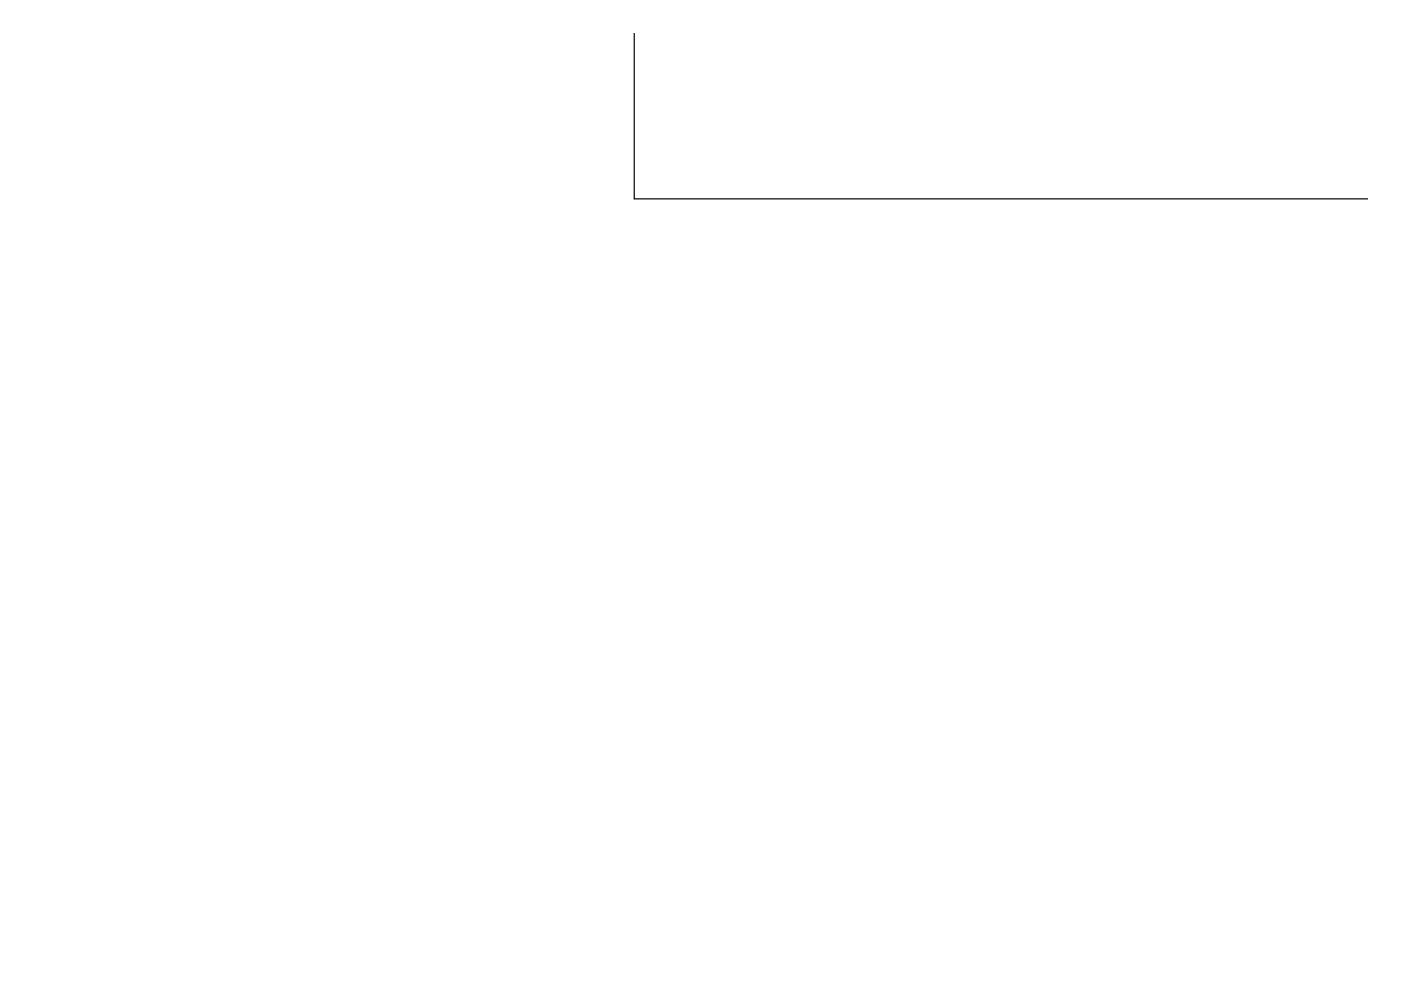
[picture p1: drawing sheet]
<svg xmlns="http://www.w3.org/2000/svg" width="297mm" height="210mm" viewBox="0 0 297 210" stroke-linecap="round" stroke-linejoin="round" font-family="sans-serif">
<path d="M134.5 7v35.2zM134.5 42.2h155.6z" fill="#000" stroke="#000" stroke-width=".25"/>
</svg>
